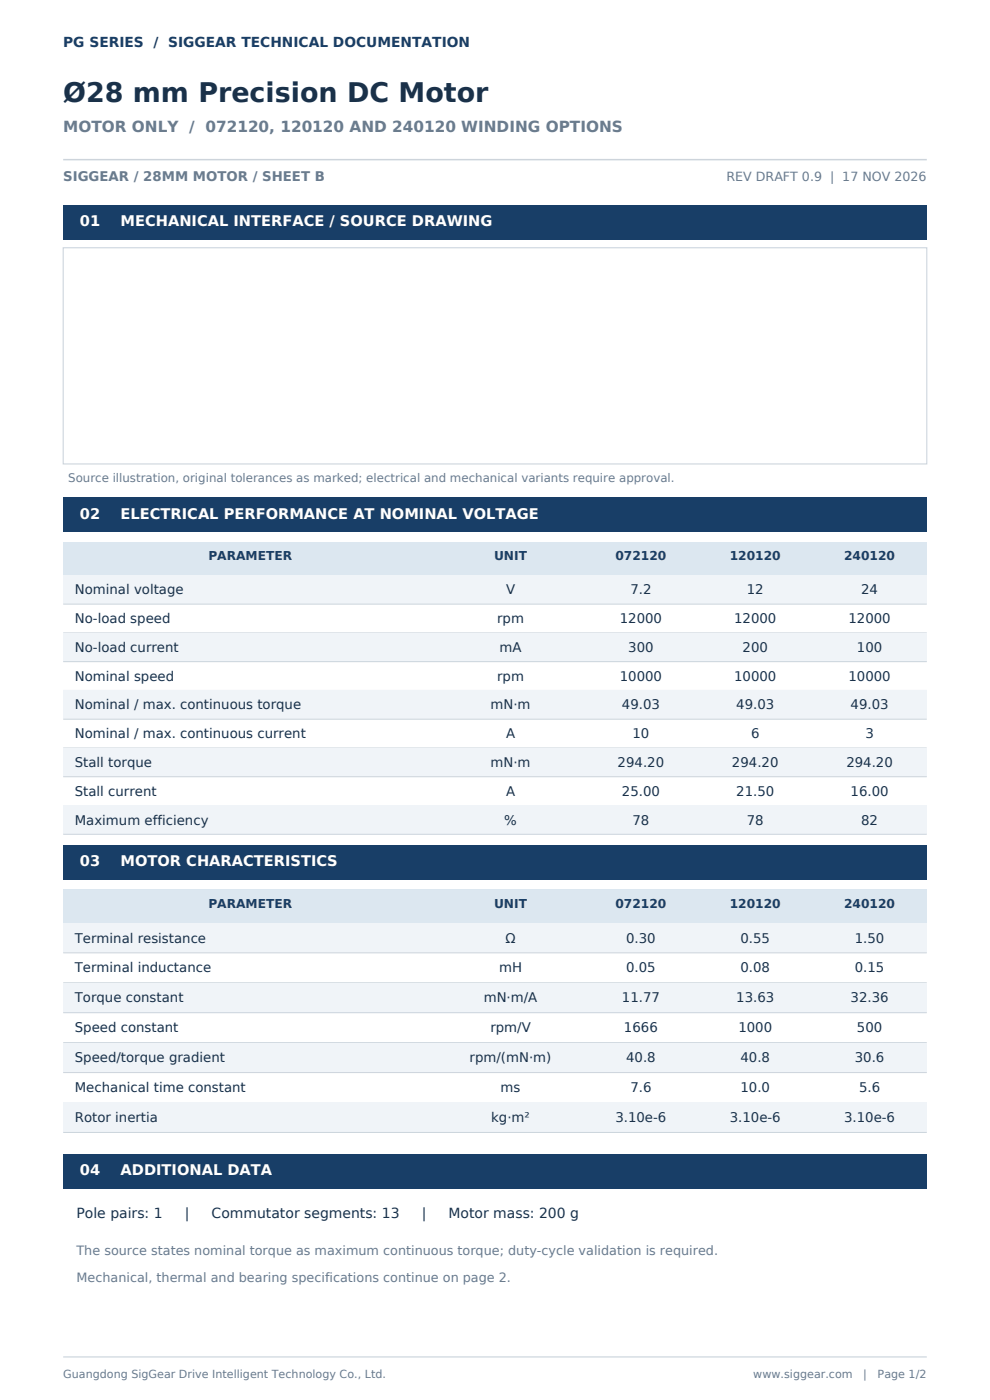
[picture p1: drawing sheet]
<svg xmlns="http://www.w3.org/2000/svg" width="210mm" height="297mm" viewBox="0 0 210 297" stroke-linecap="round" stroke-linejoin="round" font-family="sans-serif">
<defs><g id="words">
<text font-size="5.7" fill="#1a3149" x="13.4" y="21.6">Ø28 mm Precision DC Motor</text>
<text font-size="3.2" fill="#697b8e" x="13.4" y="27.9">MOTOR ONLY / 072120, 120120 AND 240120 WINDING OPTIONS</text>
<g font-size="3.1" fill="#fff">
<text x="16.9" y="47.9">01</text>
<text x="25.6" y="47.9">MECHANICAL INTERFACE / SOURCE DRAWING</text>
<text x="16.9" y="110">02</text>
<text x="25.6" y="110">ELECTRICAL PERFORMANCE AT NOMINAL VOLTAGE</text>
<text x="16.9" y="183.7">03</text>
<text x="25.6" y="183.7">MOTOR CHARACTERISTICS</text>
<text x="16.9" y="249.3">04</text>
<text x="25.6" y="249.3">ADDITIONAL DATA</text>
</g>
<g font-size="3" fill="#1a3149">
<text x="16.2" y="258.4">Pole pairs: 1</text>
<text x="39.2" y="258.4">|</text>
<text x="44.9" y="258.4">Commutator segments: 13</text>
<text x="89.5" y="258.4">|</text>
<text x="95.1" y="258.4">Motor mass: 200 g</text>
</g>
<text font-size="2.9" fill="#183e67" x="13.4" y="10">PG SERIES / SIGGEAR TECHNICAL DOCUMENTATION</text>
<text font-size="2.8" fill="#697b8e" x="13.4" y="38.5">SIGGEAR / 28MM MOTOR / SHEET B</text>
<g font-size="2.8" fill="#1a3149">
<text x="15.9" y="126.1">Nominal voltage</text>
<text x="107.3" y="126.1">V</text>
<text x="133.7" y="126.1">7.2</text>
<text x="158.4" y="126.1">12</text>
<text x="182.7" y="126.1">24</text>
<text x="15.9" y="132.2">No-load speed</text>
<text x="105.5" y="132.2">rpm</text>
<text x="131.5" y="132.2">12000</text>
<text x="155.7" y="132.2">12000</text>
<text x="180" y="132.2">12000</text>
<text x="15.9" y="138.3">No-load current</text>
<text x="106" y="138.3">mA</text>
<text x="133.3" y="138.3">300</text>
<text x="157.5" y="138.3">200</text>
<text x="181.8" y="138.3">100</text>
<text x="15.9" y="144.4">Nominal speed</text>
<text x="105.5" y="144.4">rpm</text>
<text x="131.5" y="144.4">10000</text>
<text x="155.7" y="144.4">10000</text>
<text x="180" y="144.4">10000</text>
<text x="15.9" y="150.5">Nominal / max. continuous torque</text>
<text x="104" y="150.5">mN·m</text>
<text x="131.9" y="150.5">49.03</text>
<text x="156.2" y="150.5">49.03</text>
<text x="180.4" y="150.5">49.03</text>
<text x="15.9" y="156.6">Nominal / max. continuous current</text>
<text x="107.3" y="156.6">A</text>
<text x="134.2" y="156.6">10</text>
<text x="159.3" y="156.6">6</text>
<text x="183.6" y="156.6">3</text>
<text x="15.9" y="162.7">Stall torque</text>
<text x="104" y="162.7">mN·m</text>
<text x="131" y="162.7">294.20</text>
<text x="155.3" y="162.7">294.20</text>
<text x="179.5" y="162.7">294.20</text>
<text x="15.9" y="168.8">Stall current</text>
<text x="107.3" y="168.8">A</text>
<text x="131.9" y="168.8">25.00</text>
<text x="156.2" y="168.8">21.50</text>
<text x="180.4" y="168.8">16.00</text>
<text x="15.9" y="174.9">Maximum efficiency</text>
<text x="107" y="174.9">%</text>
<text x="134.2" y="174.9">78</text>
<text x="158.4" y="174.9">78</text>
<text x="182.7" y="174.9">82</text>
<text x="15.9" y="200">Terminal resistance</text>
<text x="107.2" y="200">Ω</text>
<text x="132.8" y="200">0.30</text>
<text x="157.1" y="200">0.55</text>
<text x="181.3" y="200">1.50</text>
<text x="15.9" y="206.3">Terminal inductance</text>
<text x="105.9" y="206.3">mH</text>
<text x="132.8" y="206.3">0.05</text>
<text x="157.1" y="206.3">0.08</text>
<text x="181.3" y="206.3">0.15</text>
<text x="15.9" y="212.7">Torque constant</text>
<text x="102.6" y="212.7">mN·m/A</text>
<text x="131.9" y="212.7">11.77</text>
<text x="156.2" y="212.7">13.63</text>
<text x="180.4" y="212.7">32.36</text>
<text x="15.9" y="219">Speed constant</text>
<text x="104" y="219">rpm/V</text>
<text x="132.4" y="219">1666</text>
<text x="156.6" y="219">1000</text>
<text x="181.8" y="219">500</text>
<text x="15.9" y="225.4">Speed/torque gradient</text>
<text x="99.6" y="225.4">rpm/(mN·m)</text>
<text x="132.8" y="225.4">40.8</text>
<text x="157.1" y="225.4">40.8</text>
<text x="181.3" y="225.4">30.6</text>
<text x="15.9" y="231.7">Mechanical time constant</text>
<text x="106.2" y="231.7">ms</text>
<text x="133.7" y="231.7">7.6</text>
<text x="157.1" y="231.7">10.0</text>
<text x="182.2" y="231.7">5.6</text>
<text x="15.9" y="238.1">Rotor inertia</text>
<text x="104.2" y="238.1">kg·m²</text>
<text x="130.5" y="238.1">3.10e-6</text>
<text x="154.8" y="238.1">3.10e-6</text>
<text x="179" y="238.1">3.10e-6</text>
</g>
<g font-size="2.7" fill="#697b8e">
<text x="154.1" y="38.3">REV DRAFT 0.9 | 17 NOV 2026</text>
<text x="16.2" y="266.2">The source states nominal torque as maximum continuous torque; duty-cycle validation is required.</text>
<text x="16.2" y="271.9">Mechanical, thermal and bearing specifications continue on page 2.</text>
</g>
<g font-size="2.6" fill="#183e67">
<text x="44.2" y="118.8">PARAMETER</text>
<text x="104.8" y="118.8">UNIT</text>
<text x="130.5" y="118.8">072120</text>
<text x="154.8" y="118.8">120120</text>
<text x="179.1" y="118.8">240120</text>
<text x="44.2" y="192.6">PARAMETER</text>
<text x="104.8" y="192.6">UNIT</text>
<text x="130.5" y="192.6">072120</text>
<text x="154.8" y="192.6">120120</text>
<text x="179.1" y="192.6">240120</text>
</g>
<text font-size="2.5" fill="#697b8e" x="14.5" y="102.3">Source illustration, original tolerances as marked; electrical and mechanical variants require approval.</text>
<g font-size="2.4" fill="#697b8e">
<text x="13.4" y="292.3">Guangdong SigGear Drive Intelligent Technology Co., Ltd.</text>
<text x="159.8" y="292.3">www.siggear.com</text>
<text x="183.1" y="292.3">|</text>
<text x="186.2" y="292.3">Page 1/2</text>
</g>
</g></defs>
<path d="M13.4 33.9h183.2" fill="none" stroke="#cbd4dc" stroke-width=".32"/>
<path d="M13.4 287.9h183.2" fill="none" stroke="#cbd4dc" stroke-width=".25"/>
<path d="M13.4 43.4h183.2v7.4h-183.2z" fill-rule="evenodd" fill="#183e67"/>
<path d="M13.4 52.6h183.2v45.8h-183.2z" fill="none" stroke="#cbd4dc" stroke-width=".23"/>
<path d="M13.4 105.5h183.2v7.4h-183.2z" fill-rule="evenodd" fill="#183e67"/>
<path d="M13.4 115h183.2v7.1h-183.2z" fill-rule="evenodd" fill="#dce7f0"/>
<path d="M13.4 122.1h183.2v6.1h-183.2z" fill-rule="evenodd" fill="#f0f4f8"/>
<path d="M13.4 128.2h183.2M13.4 134.3h183.2" fill="none" stroke="#cbd4dc" stroke-width=".21"/>
<path d="M13.4 134.3h183.2v6.1h-183.2z" fill-rule="evenodd" fill="#f0f4f8"/>
<path d="M13.4 140.4h183.2M13.4 146.5h183.2" fill="none" stroke="#cbd4dc" stroke-width=".21"/>
<path d="M13.4 146.5h183.2v6.1h-183.2z" fill-rule="evenodd" fill="#f0f4f8"/>
<path d="M13.4 152.6h183.2M13.4 158.7h183.2" fill="none" stroke="#cbd4dc" stroke-width=".21"/>
<path d="M13.4 158.7h183.2v6.1h-183.2z" fill-rule="evenodd" fill="#f0f4f8"/>
<path d="M13.4 164.8h183.2M13.4 170.9h183.2" fill="none" stroke="#cbd4dc" stroke-width=".21"/>
<path d="M13.4 170.9h183.2v6.1h-183.2z" fill-rule="evenodd" fill="#f0f4f8"/>
<path d="M13.4 177h183.2" fill="none" stroke="#cbd4dc" stroke-width=".21"/>
<path d="M13.4 179.2h183.2v7.4h-183.2z" fill-rule="evenodd" fill="#183e67"/>
<path d="M13.4 188.7h183.2v7.1h-183.2z" fill-rule="evenodd" fill="#dce7f0"/>
<path d="M13.4 195.8h183.2v6.3h-183.2z" fill-rule="evenodd" fill="#f0f4f8"/>
<path d="M13.4 202.1h183.2M13.4 208.5h183.2" fill="none" stroke="#cbd4dc" stroke-width=".21"/>
<path d="M13.4 208.5h183.2v6.3h-183.2z" fill-rule="evenodd" fill="#f0f4f8"/>
<path d="M13.4 214.8h183.2M13.4 221.2h183.2" fill="none" stroke="#cbd4dc" stroke-width=".21"/>
<path d="M13.4 221.2h183.2v6.3h-183.2z" fill-rule="evenodd" fill="#f0f4f8"/>
<path d="M13.4 227.5h183.2M13.4 233.9h183.2" fill="none" stroke="#cbd4dc" stroke-width=".21"/>
<path d="M13.4 233.9h183.2v6.3h-183.2z" fill-rule="evenodd" fill="#f0f4f8"/>
<path d="M13.4 240.2h183.2" fill="none" stroke="#cbd4dc" stroke-width=".21"/>
<path d="M13.4 244.8h183.2v7.4h-183.2z" fill-rule="evenodd" fill="#183e67"/>
<use href="#words"/>
</svg>
